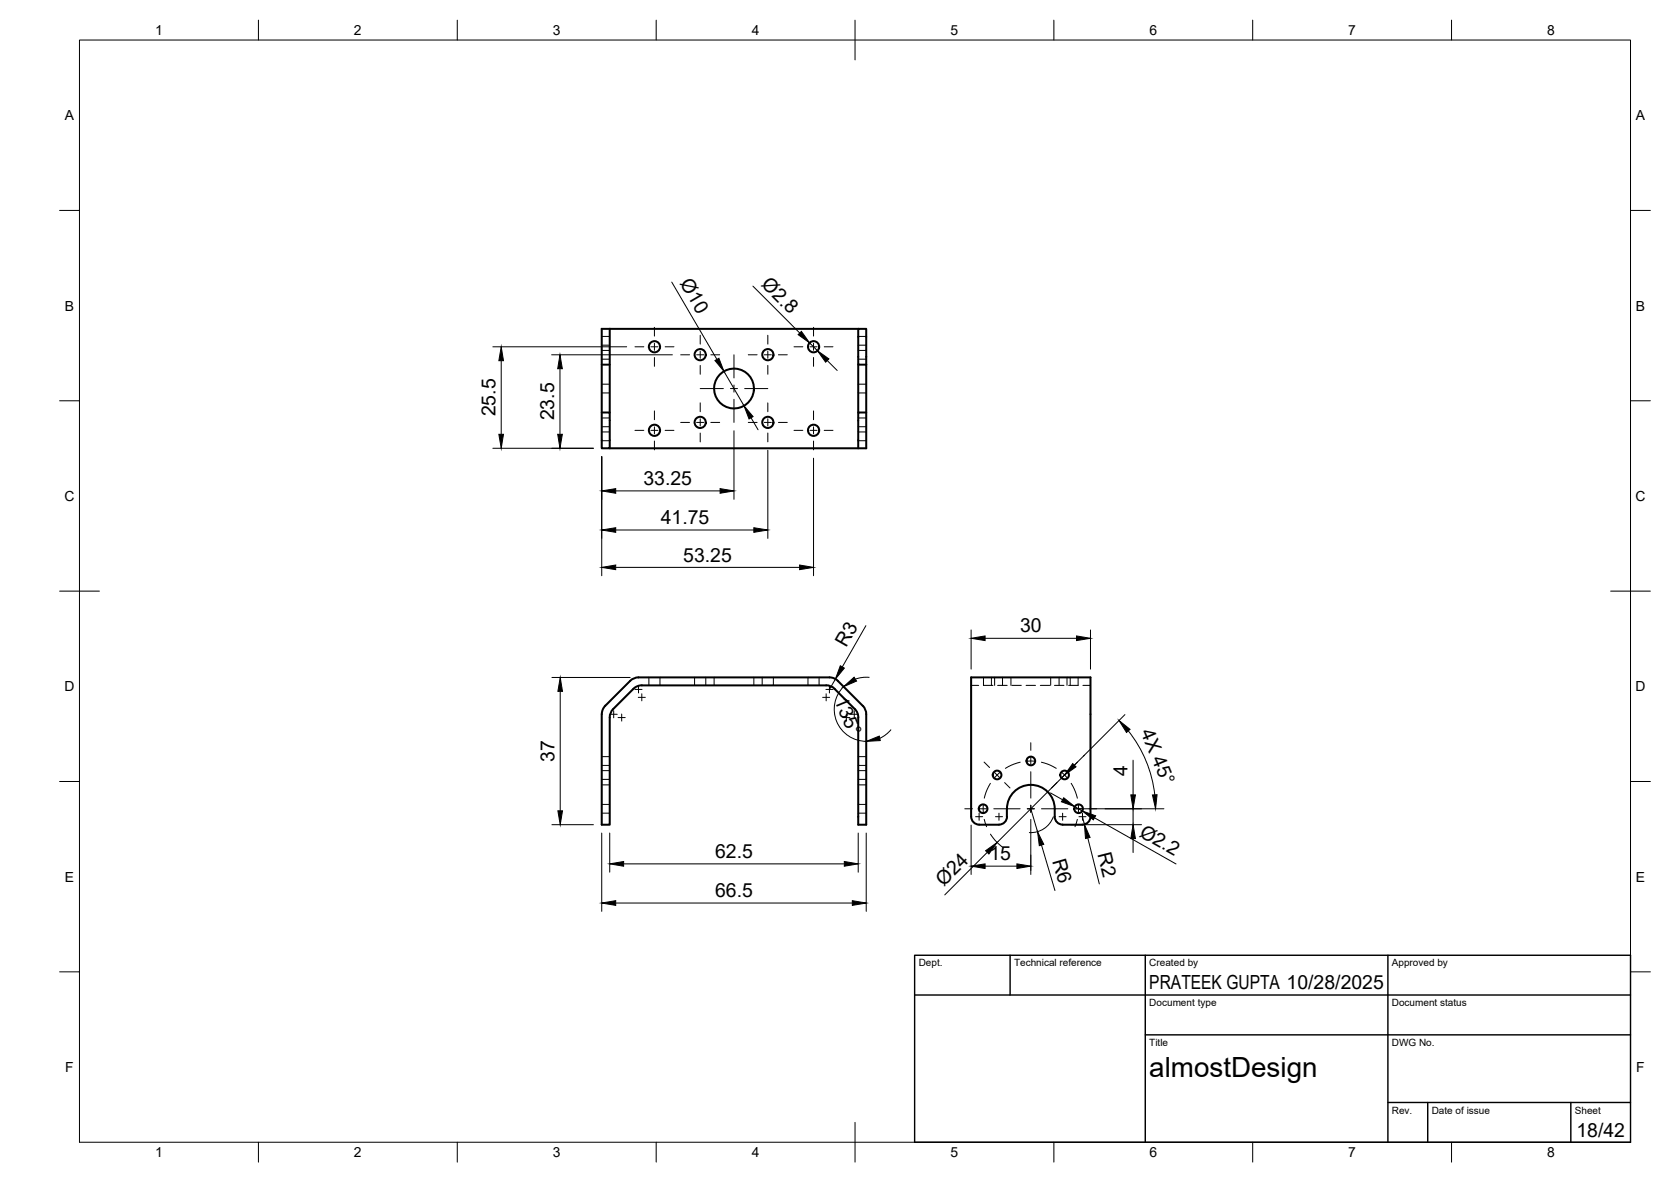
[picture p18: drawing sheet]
<svg xmlns="http://www.w3.org/2000/svg" width="420mm" height="297mm" viewBox="0 0 420 297" stroke-linecap="round" stroke-linejoin="round" font-family="sans-serif">
<defs><g id="words">
<text font-size="7" x="289" y="270.6">almostDesign</text>
<g font-size="4.9">
<text x="170.8" y="71.2" transform="rotate(60 170.8 71.2)">Ø10</text>
<text x="191.2" y="71.7" transform="rotate(45 191.2 71.7)">Ø2.8</text>
<text x="124.6" y="104.6" transform="rotate(-90 124.6 104.6)">25.5</text>
<text x="139.3" y="105.6" transform="rotate(-90 139.3 105.6)">23.5</text>
<text x="161.8" y="121.9">33.25</text>
<text x="166.1" y="131.7">41.75</text>
<text x="171.8" y="141.1">53.25</text>
<text x="256.5" y="158.9">30</text>
<text x="212.8" y="163" transform="rotate(-60 212.8 163)">R3</text>
<text x="209.7" y="176" transform="rotate(68 209.7 176)">135°</text>
<text x="286.7" y="184" transform="rotate(67 286.7 184)">4X 45°</text>
<text x="139.4" y="191.5" transform="rotate(-90 139.4 191.5)">37</text>
<text x="283.5" y="194.9" transform="rotate(-90 283.5 194.9)">4</text>
<text x="286.2" y="210" transform="rotate(30 286.2 210)">Ø2.2</text>
<text x="179.8" y="215.6">62.5</text>
<text x="276" y="214.6" transform="rotate(76 276 214.6)">R2</text>
<text x="248.8" y="216.2">15</text>
<text x="264.6" y="216.3" transform="rotate(74 264.6 216.3)">R6</text>
<text x="179.8" y="225.5">66.5</text>
<text x="237.3" y="223" transform="rotate(-45 237.3 223)">Ø24</text>
<text x="289" y="248.5">PRATEEK GUPTA 10/28/2025</text>
<text x="396.4" y="285.7">18/42</text>
</g>
<g font-size="3.5">
<text x="39" y="8.8">1</text>
<text x="89" y="8.8">2</text>
<text x="139" y="8.8">3</text>
<text x="189" y="8.8">4</text>
<text x="239" y="8.8">5</text>
<text x="289" y="8.8">6</text>
<text x="339" y="8.8">7</text>
<text x="389" y="8.8">8</text>
<text x="16.3" y="30.2">A</text>
<text x="411.3" y="30.2">A</text>
<text x="16.3" y="78">B</text>
<text x="411.3" y="78">B</text>
<text x="16.2" y="125.9">C</text>
<text x="411.2" y="125.9">C</text>
<text x="16.2" y="173.7">D</text>
<text x="411.2" y="173.7">D</text>
<text x="16.3" y="221.6">E</text>
<text x="411.3" y="221.6">E</text>
<text x="16.4" y="269.4">F</text>
<text x="411.4" y="269.4">F</text>
<text x="39" y="290.8">1</text>
<text x="89" y="290.8">2</text>
<text x="139" y="290.8">3</text>
<text x="189" y="290.8">4</text>
<text x="239" y="290.8">5</text>
<text x="289" y="290.8">6</text>
<text x="339" y="290.8">7</text>
<text x="389" y="290.8">8</text>
</g>
<g font-size="2.5">
<text x="231" y="242.9">Dept.</text>
<text x="255" y="242.9">Technical reference</text>
<text x="289" y="242.9">Created by</text>
<text x="350" y="242.9">Approved by</text>
<text x="289" y="252.8">Document type</text>
<text x="350" y="252.8">Document status</text>
<text x="289" y="262.9">Title</text>
<text x="350" y="262.9">DWG No.</text>
<text x="350" y="279.9">Rev.</text>
<text x="360" y="279.9">Date of issue</text>
<text x="396" y="279.9">Sheet</text>
</g>
</g></defs>
<!-- layer: Visible -->
<g fill="none" stroke="#000" stroke-width=".51">
<path d="M151.3 91.6h2M153.3 82.6h-2v30.1h2v-9h-2M153.3 82.6v21.1M153.3 82.6h62.5M215.8 82.6h2v9h-2zM215.8 91.6v12.1M217.8 91.6v21.1h-64.5M217.8 103.7h-2v9M152.2 177.4l-.6 .7-.3 1.4v27.7h2v-26.9l.2-.9 .7-1.2M154.2 178.2l5.4-5.4 .9-.4 .9-.2 46.8 .1 .9 .2 .8 .6 5 5.1M158.4 171.1l-6.2 6.3M158.4 171.1l.8-.5 1.3-.4h48.1l1.3 .4 .8 .5"/>
<path d="M210.7 171.1l6.2 6.3M216.9 177.4l.8 1.1 .1 1v27.7h-2v-26.9l-.1-.9-.8-1.2M244.2 205.2v-35h30v35a2 2 0 0 1-2 2h-5M244.2 205.2a2 2 0 0 0 2 2M267.2 207.2a2 2 0 0 1-2-2 6.9 6.9 0 0 0-2.5-6.8 6 6 0 0 0-9.5 4.8 3.5 3.5 0 0 1-.6 3.4l-.9 .6h-.5h-5"/>
<circle cx="164.6" cy="87.1" r="1.41"/>
<circle cx="176.1" cy="89.1" r="1.41"/>
<circle cx="184.6" cy="97.6" r="5"/>
<circle cx="193.1" cy="89.1" r="1.41"/>
<circle cx="204.6" cy="87.1" r="1.41"/>
<circle cx="164.6" cy="108.1" r="1.41"/>
<circle cx="176.1" cy="106.1" r="1.41"/>
<circle cx="193.1" cy="106.1" r="1.41"/>
<circle cx="204.6" cy="108.1" r="1.41"/>
<circle cx="250.7" cy="194.8" r="1.09"/>
<circle cx="259.2" cy="191.2" r="1.09"/>
<circle cx="267.7" cy="194.8" r="1.09"/>
<circle cx="247.2" cy="203.2" r="1.09"/>
<circle cx="271.2" cy="203.2" r="1.09"/>
</g>
<!-- layer: Hidden -->
<g fill="none" stroke="#000" stroke-width=".25">
<path d="M151.3 98.7h2M151.3 96.5h2M151.3 90.3h2M151.3 88.1h2M151.3 86.7h2M151.3 84.5h2M215.8 98.7h2M215.8 96.5h2M215.8 90.3h2M215.8 88.1h2M215.8 86.7h2M215.8 84.5h2"/>
<path d="M151.3 110.8h2M151.3 108.5h2M151.3 107.2h2M151.3 105h2M215.8 110.8h2M215.8 108.5h2M215.8 107.2h2M215.8 105h2M163.2 170.2v2M165.9 170.2v2M174.6 170.2v2M177.5 170.2v2"/>
<path d="M179.6 170.2v2M189.5 170.2v2M191.6 170.2v2M194.5 170.2v2M203.2 170.2v2M206 170.2v2M244.2 172.2h1.9M247.3 170.2v2h2.4M249.3 170.2v2M250.1 170.2v2M250.8 172.2h2.4M252.1 170.2v2"/>
<path d="M254.2 170.2v2M254.4 172.2h2.4M258 172.2h2.4M261.6 172.2h2.3M264.2 170.2v2M265.1 172.2h2.4M266.3 170.2v2M268.3 170.2v2M268.7 172.2h2.4M269.1 170.2v2M271.1 170.2v2M272.3 172.2h1.9"/>
<path d="M151.3 192.3h2M151.3 190.1h2M151.3 195.9h2M151.3 193.7h2M151.3 197.2h2M215.8 192.3h2M215.8 190.1h2M215.8 195.9h2M215.8 193.7h2M215.8 197.2h2M151.3 204.4h2M151.3 202.1h2"/>
<path d="M215.8 204.4h2M215.8 202.1h2"/>
</g>
<!-- layer: BORDER -->
<g fill="none" stroke="#000" stroke-width=".25">
<path d="M20 10.1h390v276.9h-390zM65 5.1v5M115 5.1v5M165 5.1v5M215 5.1v10M265 5.1v5M315 5.1v5M365 5.1v5M15 52.9h5M410 52.9h5M15 100.7h5M410 100.7h5"/>
<path d="M15 148.6h10M405 148.6h10M15 196.4h5M410 196.4h5M15 244.2h5M410 244.2h5M65 287v5M115 287v5M165 287v5M215 282.1v9.9M265 287v5M315 287v5"/>
<path d="M365 287v5"/>
</g>
<!-- layer: TITLEBLOCK -->
<path d="M230 240.1h180v46.9h-180zM230 250h180M254 240.1v9.9M288 240.1v46.9M349 240.1v46.9M288 260.1h122M349 277.1h61M359 277.1v9.9M395 277.1v9.9" fill="none" stroke="#000" stroke-width=".36"/>
<!-- layer: Smart Centers -->
<g fill="none" stroke="#000" stroke-width=".25">
<path d="M159.7 87.2h2.2M163.7 87.2h1.7M164.5 82.3v2.2M164.5 86.3v1.7M164.5 89.8v2.3M167.2 87.2h2.3M171.2 89.2h2.2M175.2 89.2h1.8M176.1 84.3v2.2M176.1 88.3v1.8M176.1 91.8v2.3M176.1 97.6h5.8"/>
<path d="M178.7 89.2h2.3M183.7 97.6h1.7M184.6 89.2v5.8M184.6 96.8v1.7M187.2 97.6h5.9M188.2 89.2h2.2M192.2 89.2h1.8M193.1 84.3v2.2M193.1 88.3v1.8M193.1 91.8v2.3M195.7 89.2h2.3M199.6 87.2h2.3"/>
<path d="M203.7 87.2h1.7M204.6 82.3v2.2M204.6 86.3v1.7M204.6 89.8v2.3M207.2 87.2h2.2M159.7 108.1h2.2M163.7 108.1h1.7M164.5 103.3v2.2M164.5 107.3v1.7M164.5 110.8v2.3M167.2 108.1h2.3M171.2 106.2h2.2"/>
<path d="M175.2 106.2h1.8M176.1 101.2v2.3M176.1 105.2v1.8M176.1 108.8v2.2M178.7 106.2h2.3M184.6 100.3v5.9M188.2 106.2h2.2M192.2 106.2h1.8M193.1 101.2v2.3M193.1 105.2v1.8M193.1 108.8v2.2M195.7 106.2h2.3"/>
<path d="M199.6 108.1h2.3M203.7 108.1h1.7M204.6 103.3v2.2M204.6 107.3v1.7M204.6 110.8v2.3M207.2 108.1h2.2M153.4 179.5h1.8M154.3 178.6v1.8M156.3 179.4v1.8M159.7 173.3h1.7M160.5 175.2h1.8M160.5 172.3v1.8"/>
<path d="M161.4 174.4v1.7M206.8 175.2h1.8M207.7 173.3h1.7M207.7 174.4v1.7M208.6 172.3v1.8M212.8 179.4v1.8M213.9 179.5h1.8M214.8 178.6v1.8M155.4 180.3h1.8M211.9 180.3h1.8M247.4 191.5l1.4 1.4M249 196.9l-1.1 2.1-.4 1.6"/>
<path d="M250.1 194.1l1.2 1.3M251.4 194.2l-1.3 1.2M252.6 196.7l1.4 1.3M256.5 191.5l-1.5 .5-2.2 1.1M258.3 191.3h1.8M259.2 186.7v1.9M259.2 190.4v1.7M259.2 193.9v6.7M261.9 191.5l1.5 .5 2.2 1.1M265.8 196.7l-1.4 1.3M267 194.2l1.3 1.2M268.3 194.1l-1.3 1.3"/>
<path d="M269.3 196.9l1.1 2.1 .5 1.6M270.9 191.5l-1.3 1.4M242.6 203.2h1.9M245.3 205.2h1.8M246.2 204.4v1.7M246.3 203.2h1.8M247.2 202.3v1.8M247.5 205.9l.6 1.9M249.9 203.2h6.6M250.3 205.2h1.8M251.2 204.4v1.7M258.3 203.2h1.8"/>
<path d="M259.2 202.4v1.7M259.2 205.9v12.8M261.9 203.2h6.6M266.3 205.2h1.8M267.2 204.4v1.7M270.3 203.2h1.8M270.9 205.9l-.6 1.9M271.2 202.3v1.8M271.3 205.2h1.8M272.2 204.4v1.7M273.9 203.2h1.9"/>
</g>
<!-- layer: FD_Dimensions -->
<g fill="none" stroke="#000" stroke-width=".25">
<path d="M168.9 70.9l11.4 19.4M189.3 71.9l11.8 11.8M123.9 87.2h33.7M126 90.6v18.5M138.7 89.2h30.4M140.8 92.7v16.4M182 93.3l5.1 8.7M203.6 86.2l1.9 1.9M208 90.6l2.5 2.5M123.9 112.7h25.3M151.3 114.8v29.9M184.6 108.3v17.2"/>
<path d="M188.8 105l1.8 3M193.1 113.1v22.2M204.6 115.2v29.5M154.8 133.2h34.7M154.8 123.4h26.3M154.8 142.6h46.3M217.7 157.2l-5.9 10.4M244.2 158.3v9.9M274.2 158.3v9.9M138.8 170.3h19.7M140.9 173.7v30.1M210.1 170.7l-1.5 2.6"/>
<path d="M212.1 172.5a8.1 8.1 0 0 0-1.7 8.8 8.1 8.1 0 0 0 7.4 5M218.5 170.2l-1.7 .1-1.7 .4M247.7 160.4h23M282.9 179.6l-12.7 12.7M224 183.4l-1.3 1.2-1.5 .9M264.1 199.3l3.1 1.7M267.7 194.8l-17 16.9M283.7 183.7a31.4 31.4 0 0 1 6.7 16M284.9 191v8.8M138.8 207.2h10.4M151.3 209.3v19.7M153.3 209.3v9.9"/>
<path d="M156.8 217.1h55.5M215.8 209.3v9.9M217.8 209.3v19.7M244.2 207.4v12.4M247.7 217.7h8M248.2 214.2l-10.6 10.7M249 209.6l1.7 2.1 1.6 1.4M259.2 214.8v5M259.2 203.2l1.7 5.8M261.9 212.4l3.4 11.4M264.8 205.3a6 6 0 0 1-6 3.9M269.3 207.2h17.7"/>
<path d="M270.2 202.7l1.9 1.1M270.6 203.2h22.1M272.2 205.2l.5 2M273.5 210.6l2.9 11.5M275.2 205.5l20.5 11.6M284.9 203.2v4M284.9 210.7v3.6M154.8 226.9h59.5"/>
</g>
<g fill="#000" stroke="#000" stroke-width=".25">
<path d="M126 87.2l.6 3.4h-1.2zM140.8 89.2l.6 3.5h-1.2zM179.8 90.6l1-.6 1.2 3.3zM200.7 84.1l.8-.8 2.1 2.9zM205.5 88.1l2.9 2.1-.8 .8zM125.4 109.1h1.2l-.6 3.6zM140.2 109.1h1.2l-.6 3.6zM187.1 102l2.3 2.7-1.1 .6zM151.3 133.2l3.5-.6v1.2zM151.3 123.4l3.5-.6v1.2zM181.1 122.8l3.5 .6-3.5 .6zM189.5 132.6l3.6 .6-3.6 .6z"/>
<path d="M151.3 142.6l3.5-.6v1.2zM201.1 142l3.5 .6-3.5 .6zM244.2 160.4l3.5-.6v1.2zM270.7 159.8l3.5 .6-3.5 .6zM140.9 170.3l.5 3.4h-1.1zM211.3 167.3l1 .6-2.2 2.8zM212.1 172.6l2.7-2.4 .6 1zM217.8 186.3l3.3-1.3 .2 1.1zM269.7 191.9l.9 .8-2.9 2.1zM281.4 181.1l2.7 2.2-.8 .8zM284.3 199.8h1.2l-.6 3.4zM289.8 199.8l1.1-.1-.3 3.5z"/>
<path d="M140.3 203.8h1.1l-.5 3.4zM153.3 217.1l3.5-.6v1.2zM212.3 216.5l3.5 .6-3.5 .6zM244.2 217.7l3.5-.6v1.2zM247.8 213.8l2.9-2.1-2.1 2.9zM255.7 217.1l3.5 .6-3.5 .6zM260.9 209l1.5 3.2-1.1 .3zM267.5 200.5l2.7 2.2-3.3-1.2zM272.7 207.2l1.4 3.2-1.2 .3zM272.1 203.8l3.4 1.2-.6 1zM284.9 207.2l.6 3.5h-1.2zM151.3 226.9l3.5-.6v1.2z"/>
<path d="M214.3 226.3l3.5 .6-3.5 .6z"/>
</g>
<use href="#words"/>
</svg>
